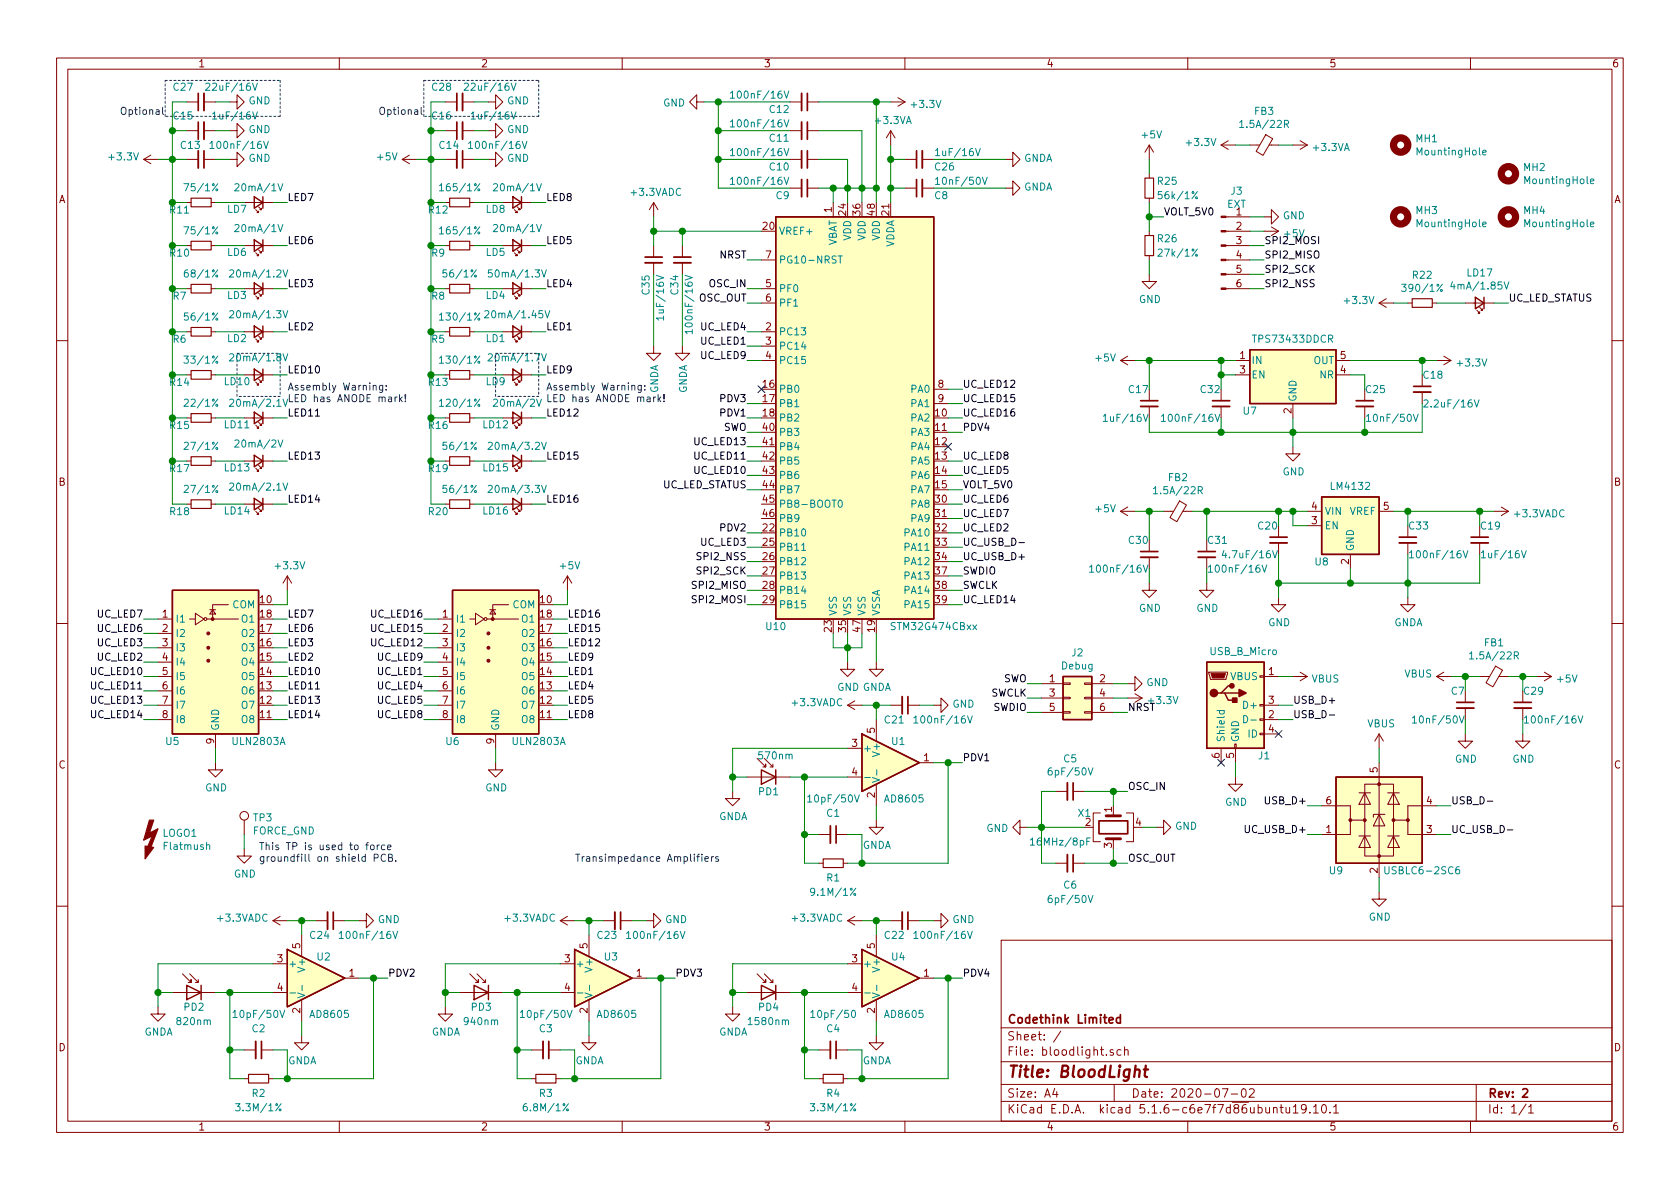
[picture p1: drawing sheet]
<svg xmlns="http://www.w3.org/2000/svg" width="297mm" height="210mm" viewBox="0 0 297 210" stroke-linecap="round" stroke-linejoin="round" font-family="sans-serif">
<defs><g id="words">
<text font-size="2.8" fill="#840000" x="178" y="190.5">Title: BloodLight</text>
<g font-size="2.1" fill="#840000">
<text x="178" y="184">Sheet: /</text>
<text x="178" y="181">Codethink Limited</text>
<text x="178" y="186.7">File: bloodlight.sch</text>
<text x="178" y="196.9">KiCad E.D.A. kicad 5.1.6-c6e7f7d86ubuntu19.10.1</text>
<text x="178" y="194.1">Size: A4</text>
<text x="200" y="194.1">Date: 2020-07-02</text>
<text x="263" y="194.1">Rev: 2</text>
<text x="263" y="196.9">Id: 1/1</text>
</g>
<g font-size="1.8" fill="#840000">
<text x="35" y="11.9">1</text>
<text x="85" y="11.9">2</text>
<text x="135" y="11.9">3</text>
<text x="185" y="11.9">4</text>
<text x="235" y="11.9">5</text>
<text x="285" y="11.9">6</text>
<text x="10.4" y="35.9">A</text>
<text x="285.4" y="35.9">A</text>
<text x="134.9" y="40.6">20</text>
<text x="147.1" y="37.6" transform="rotate(-90 147.1 37.6)">1</text>
<text x="149.6" y="38" transform="rotate(-90 149.6 38)">24</text>
<text x="152.1" y="38" transform="rotate(-90 152.1 38)">36</text>
<text x="154.7" y="38" transform="rotate(-90 154.7 38)">48</text>
<text x="157.2" y="38" transform="rotate(-90 157.2 38)">21</text>
<text x="218.6" y="38.1">1</text>
<text x="218.6" y="40.6">2</text>
<text x="135.4" y="45.7">7</text>
<text x="218.6" y="43.2">3</text>
<text x="218.6" y="45.7">4</text>
<text x="135.4" y="50.8">5</text>
<text x="135.4" y="53.3">6</text>
<text x="218.6" y="48.3">5</text>
<text x="218.6" y="50.8">6</text>
<text x="135.4" y="58.4">2</text>
<text x="135.4" y="61">3</text>
<text x="135.4" y="63.5">4</text>
<text x="219.2" y="63.5">1</text>
<text x="237" y="63.5">5</text>
<text x="134.9" y="68.6">16</text>
<text x="134.9" y="71.1">17</text>
<text x="165.9" y="68.6">8</text>
<text x="165.9" y="71.1">9</text>
<text x="219.2" y="66">3</text>
<text x="237" y="66">4</text>
<text x="134.9" y="73.7">18</text>
<text x="134.9" y="76.2">40</text>
<text x="165.4" y="73.7">10</text>
<text x="165.4" y="76.2">11</text>
<text x="228.3" y="73.1" transform="rotate(-90 228.3 73.1)">2</text>
<text x="134.9" y="78.7">41</text>
<text x="134.9" y="81.3">42</text>
<text x="134.9" y="83.8">43</text>
<text x="165.4" y="78.7">12</text>
<text x="165.4" y="81.3">13</text>
<text x="165.4" y="83.8">14</text>
<text x="10.4" y="85.9">B</text>
<text x="134.9" y="86.4">44</text>
<text x="134.9" y="88.9">45</text>
<text x="165.4" y="86.4">15</text>
<text x="165.4" y="88.9">30</text>
<text x="285.4" y="85.9">B</text>
<text x="134.9" y="94">22</text>
<text x="134.9" y="91.4">46</text>
<text x="165.4" y="91.4">31</text>
<text x="165.4" y="94">32</text>
<text x="231.9" y="92.7">3</text>
<text x="231.9" y="90.2">4</text>
<text x="244.6" y="90.2">5</text>
<text x="134.9" y="96.5">25</text>
<text x="134.9" y="99.1">26</text>
<text x="134.9" y="101.6">27</text>
<text x="165.4" y="96.5">33</text>
<text x="165.4" y="99.1">34</text>
<text x="165.4" y="101.6">37</text>
<text x="238.5" y="99.8" transform="rotate(-90 238.5 99.8)">2</text>
<text x="46" y="106.7">10</text>
<text x="95.6" y="106.7">10</text>
<text x="134.9" y="104.1">28</text>
<text x="134.9" y="106.7">29</text>
<text x="165.4" y="104.1">38</text>
<text x="165.4" y="106.7">39</text>
<text x="28.7" y="109.2">1</text>
<text x="28.7" y="111.8">2</text>
<text x="46" y="111.8">17</text>
<text x="46" y="109.2">18</text>
<text x="78.3" y="109.2">1</text>
<text x="78.3" y="111.8">2</text>
<text x="95.6" y="111.8">17</text>
<text x="95.6" y="109.2">18</text>
<text x="147.1" y="111.7" transform="rotate(-90 147.1 111.7)">23</text>
<text x="149.6" y="111.7" transform="rotate(-90 149.6 111.7)">35</text>
<text x="152.1" y="111.7" transform="rotate(-90 152.1 111.7)">47</text>
<text x="154.7" y="111.7" transform="rotate(-90 154.7 111.7)">19</text>
<text x="28.7" y="114.3">3</text>
<text x="28.7" y="116.8">4</text>
<text x="28.7" y="119.4">5</text>
<text x="46" y="119.4">14</text>
<text x="46" y="116.8">15</text>
<text x="46" y="114.3">16</text>
<text x="78.3" y="114.3">3</text>
<text x="78.3" y="116.8">4</text>
<text x="78.3" y="119.4">5</text>
<text x="95.6" y="119.4">14</text>
<text x="95.6" y="116.8">15</text>
<text x="95.6" y="114.3">16</text>
<text x="224.3" y="119.4">1</text>
<text x="28.7" y="121.9">6</text>
<text x="28.7" y="124.5">7</text>
<text x="46" y="124.5">12</text>
<text x="46" y="121.9">13</text>
<text x="78.3" y="121.9">6</text>
<text x="78.3" y="124.5">7</text>
<text x="95.6" y="124.5">12</text>
<text x="95.6" y="121.9">13</text>
<text x="185.6" y="120.6">1</text>
<text x="185.6" y="123.2">3</text>
<text x="185.6" y="125.7">5</text>
<text x="194.5" y="120.6">2</text>
<text x="194.5" y="123.2">4</text>
<text x="194.5" y="125.7">6</text>
<text x="224.3" y="124.5">3</text>
<text x="28.7" y="127">8</text>
<text x="37.8" y="131.5" transform="rotate(-90 37.8 131.5)">9</text>
<text x="46" y="127">11</text>
<text x="78.3" y="127">8</text>
<text x="87.4" y="131.5" transform="rotate(-90 87.4 131.5)">9</text>
<text x="95.6" y="127">11</text>
<text x="154.7" y="129.6" transform="rotate(-90 154.7 129.6)">5</text>
<text x="224.3" y="127">2</text>
<text x="224.3" y="129.5">4</text>
<text x="10.4" y="135.9">C</text>
<text x="150.6" y="132.1">3</text>
<text x="150.6" y="137.2">4</text>
<text x="163.3" y="134.6">1</text>
<text x="215.6" y="134.1" transform="rotate(-90 215.6 134.1)">6</text>
<text x="218.2" y="134.1" transform="rotate(-90 218.2 134.1)">5</text>
<text x="243.6" y="136.6" transform="rotate(-90 243.6 136.6)">5</text>
<text x="285.4" y="135.9">C</text>
<text x="154.7" y="141.1" transform="rotate(-90 154.7 141.1)">2</text>
<text x="196.6" y="143.6" transform="rotate(-90 196.6 143.6)">1</text>
<text x="234.5" y="142.2">6</text>
<text x="252.2" y="142.2">4</text>
<text x="196.6" y="150" transform="rotate(-90 196.6 150)">3</text>
<text x="200.8" y="146">4</text>
<text x="234.5" y="147.3">1</text>
<text x="252.2" y="147.3">3</text>
<text x="243.6" y="154.4" transform="rotate(-90 243.6 154.4)">2</text>
<text x="53.1" y="167.7" transform="rotate(-90 53.1 167.7)">5</text>
<text x="103.9" y="167.7" transform="rotate(-90 103.9 167.7)">5</text>
<text x="154.7" y="167.7" transform="rotate(-90 154.7 167.7)">5</text>
<text x="49" y="170.2">3</text>
<text x="61.7" y="172.7">1</text>
<text x="99.8" y="170.2">3</text>
<text x="112.5" y="172.7">1</text>
<text x="150.6" y="170.2">3</text>
<text x="163.3" y="172.7">1</text>
<text x="49" y="175.3">4</text>
<text x="53.1" y="179.2" transform="rotate(-90 53.1 179.2)">2</text>
<text x="99.8" y="175.3">4</text>
<text x="103.9" y="179.2" transform="rotate(-90 103.9 179.2)">2</text>
<text x="150.6" y="175.3">4</text>
<text x="154.7" y="179.2" transform="rotate(-90 154.7 179.2)">2</text>
<text x="10.4" y="185.9">D</text>
<text x="285.4" y="185.9">D</text>
<text x="35" y="199.9">1</text>
<text x="85" y="199.9">2</text>
<text x="135" y="199.9">3</text>
<text x="185" y="199.9">4</text>
<text x="235" y="199.9">5</text>
<text x="285" y="199.9">6</text>
</g>
<g font-size="1.8" fill="#008484">
<text x="30.7" y="16">C27</text>
<text x="37" y="16">22uF/16V</text>
<text x="76.5" y="16">C28</text>
<text x="82.7" y="16">22uF/16V</text>
<text x="129.9" y="17.4">100nF/16V</text>
<text x="30.7" y="21.1">C15</text>
<text x="38.1" y="21.1">1uF/16V</text>
<text x="43.9" y="18.5">GND</text>
<text x="43.9" y="23.5">GND</text>
<text x="76.5" y="21.1">C16</text>
<text x="83.8" y="21.1">1uF/16V</text>
<text x="89.7" y="18.5">GND</text>
<text x="89.7" y="23.5">GND</text>
<text x="117.2" y="18.8">GND</text>
<text x="129.9" y="22.5">100nF/16V</text>
<text x="136.1" y="20">C12</text>
<text x="154.9" y="21.9">+3.3VA</text>
<text x="161.3" y="19.1">+3.3V</text>
<text x="219.8" y="22.6">1.5A/22R</text>
<text x="221.8" y="20.3">FB3</text>
<text x="19.4" y="28.4">+3.3V</text>
<text x="32" y="26.3">C13</text>
<text x="37.9" y="26.3">100nF/16V</text>
<text x="43.9" y="28.6">GND</text>
<text x="66.8" y="28.4">+5V</text>
<text x="77.7" y="26.3">C14</text>
<text x="83.6" y="26.3">100nF/16V</text>
<text x="89.7" y="28.6">GND</text>
<text x="129.9" y="27.6">100nF/16V</text>
<text x="136.1" y="25.1">C11</text>
<text x="165.9" y="27.6">1uF/16V</text>
<text x="181" y="28.6">GNDA</text>
<text x="202" y="24.5">+5V</text>
<text x="209.9" y="25.8">+3.3V</text>
<text x="232.3" y="26.7">+3.3VA</text>
<text x="250.4" y="25.2">MH1</text>
<text x="250.7" y="27.5">MountingHole</text>
<text x="33.1" y="33.8">75/1%</text>
<text x="42" y="33.8">20mA/1V</text>
<text x="78.3" y="33.8">165/1%</text>
<text x="87.7" y="33.8">20mA/1V</text>
<text x="111.7" y="34.6">+3.3VADC</text>
<text x="129.9" y="32.7">100nF/16V</text>
<text x="136.1" y="30.1">C10</text>
<text x="137.3" y="35.2">C9</text>
<text x="165.3" y="35.2">C8</text>
<text x="165.4" y="30.1">C26</text>
<text x="166" y="32.7">10nF/50V</text>
<text x="181" y="33.7">GNDA</text>
<text x="204.7" y="32.7">R25</text>
<text x="205.3" y="35.2">56k/1%</text>
<text x="217.7" y="34.4">J3</text>
<text x="269.4" y="30.2">MH2</text>
<text x="269.8" y="32.6">MountingHole</text>
<text x="30.1" y="37.8">R11</text>
<text x="33.1" y="41.4">75/1%</text>
<text x="40.2" y="37.6">LD7</text>
<text x="42" y="41">20mA/1V</text>
<text x="75.8" y="37.8">R12</text>
<text x="78.3" y="41.4">165/1%</text>
<text x="86" y="37.6">LD8</text>
<text x="87.7" y="41">20mA/1V</text>
<text x="137.7" y="41.5">VREF+</text>
<text x="216.9" y="36.7">EXT</text>
<text x="226.8" y="38.8">GND</text>
<text x="227.2" y="42">+5V</text>
<text x="250.4" y="37.9">MH3</text>
<text x="250.7" y="40.2">MountingHole</text>
<text x="269.4" y="37.9">MH4</text>
<text x="269.8" y="40.2">MountingHole</text>
<text x="30.1" y="45.4">R10</text>
<text x="40.2" y="45.3">LD6</text>
<text x="76.4" y="45.4">R9</text>
<text x="86" y="45.3">LD5</text>
<text x="137.7" y="46.6">PG10-NRST</text>
<text x="148" y="43.7" transform="rotate(-90 148 43.7)">VBAT</text>
<text x="150.5" y="42.6" transform="rotate(-90 150.5 42.6)">VDD</text>
<text x="153" y="42.6" transform="rotate(-90 153 42.6)">VDD</text>
<text x="155.6" y="42.6" transform="rotate(-90 155.6 42.6)">VDD</text>
<text x="158.1" y="43.9" transform="rotate(-90 158.1 43.9)">VDDA</text>
<text x="204.7" y="42.8">R26</text>
<text x="205.3" y="45.4">27k/1%</text>
<text x="30.6" y="53">R7</text>
<text x="33.1" y="49.1">68/1%</text>
<text x="40.2" y="52.9">LD3</text>
<text x="41.2" y="49.1">20mA/1.2V</text>
<text x="76.4" y="53">R8</text>
<text x="78.8" y="49.1">56/1%</text>
<text x="86" y="52.9">LD4</text>
<text x="86.9" y="49.1">50mA/1.3V</text>
<text x="114.9" y="52" transform="rotate(-90 114.9 52)">C35</text>
<text x="119.9" y="52" transform="rotate(-90 119.9 52)">C34</text>
<text x="137.7" y="51.7">PF0</text>
<text x="201.4" y="53.6">GND</text>
<text x="237.9" y="53.8">+3.3V</text>
<text x="248.5" y="51.6">390/1%</text>
<text x="249.8" y="49.3">R22</text>
<text x="257.1" y="51.2">4mA/1.85V</text>
<text x="259.5" y="48.9">LD17</text>
<text x="33.1" y="56.7">56/1%</text>
<text x="41.2" y="56.3">20mA/1.3V</text>
<text x="78.3" y="56.7">130/1%</text>
<text x="86.5" y="56.3">20mA/1.45V</text>
<text x="117.4" y="56.1" transform="rotate(-90 117.4 56.1)">1uF/16V</text>
<text x="122.5" y="58.3" transform="rotate(-90 122.5 58.3)">100nF/16V</text>
<text x="137.7" y="59.3">PC13</text>
<text x="137.7" y="54.2">PF1</text>
<text x="30.6" y="60.6">R6</text>
<text x="33.1" y="64.3">33/1%</text>
<text x="40.2" y="60.5">LD2</text>
<text x="41.2" y="63.9">20mA/1.8V</text>
<text x="76.4" y="60.6">R5</text>
<text x="78.3" y="64.3">130/1%</text>
<text x="86" y="60.5">LD1</text>
<text x="86.9" y="63.9">20mA/1.7V</text>
<text x="137.7" y="61.8">PC14</text>
<text x="137.7" y="64.4">PC15</text>
<text x="193.8" y="63.9">+5V</text>
<text x="221.2" y="64.4">IN</text>
<text x="221.9" y="60.6">TPS73433DDCR</text>
<text x="232.2" y="64.4">OUT</text>
<text x="257.8" y="64.8">+3.3V</text>
<text x="30.1" y="68.2">R14</text>
<text x="33.1" y="71.9">22/1%</text>
<text x="39.8" y="68.1">LD10</text>
<text x="41.2" y="71.9">20mA/2.1V</text>
<text x="75.8" y="68.2">R13</text>
<text x="78.3" y="71.9">120/1%</text>
<text x="86" y="68.1">LD9</text>
<text x="87.7" y="71.9">20mA/2V</text>
<text x="116.4" y="69.6" transform="rotate(-90 116.4 69.6)">GNDA</text>
<text x="121.5" y="69.6" transform="rotate(-90 121.5 69.6)">GNDA</text>
<text x="137.7" y="69.5">PB0</text>
<text x="161.2" y="69.5">PA0</text>
<text x="199.6" y="69.5">C17</text>
<text x="212.3" y="69.5">C32</text>
<text x="221.2" y="66.9">EN</text>
<text x="229.2" y="71.1" transform="rotate(-90 229.2 71.1)">GND</text>
<text x="233.4" y="66.9">NR</text>
<text x="241.6" y="69.5">C25</text>
<text x="251.7" y="67">C18</text>
<text x="30.1" y="75.9">R15</text>
<text x="39.8" y="75.7">LD11</text>
<text x="75.8" y="75.9">R16</text>
<text x="85.5" y="75.7">LD12</text>
<text x="137.7" y="72">PB1</text>
<text x="137.7" y="74.5">PB2</text>
<text x="137.7" y="77.1">PB3</text>
<text x="161.2" y="74.5">PA2</text>
<text x="161.2" y="77.1">PA3</text>
<text x="161.2" y="72">PA1</text>
<text x="195.6" y="74.6">1uF/16V</text>
<text x="206.1" y="74.6">100nF/16V</text>
<text x="219.9" y="73.3">U7</text>
<text x="242.2" y="74.6">10nF/50V</text>
<text x="252.5" y="72.1">2.2uF/16V</text>
<text x="30.1" y="83.5">R17</text>
<text x="33.1" y="79.5">27/1%</text>
<text x="39.8" y="83.4">LD13</text>
<text x="42" y="79.1">20mA/2V</text>
<text x="75.8" y="83.5">R19</text>
<text x="78.8" y="79.5">56/1%</text>
<text x="85.5" y="83.4">LD15</text>
<text x="86.9" y="79.5">20mA/3.2V</text>
<text x="137.7" y="79.6">PB4</text>
<text x="137.7" y="82.2">PB5</text>
<text x="161.2" y="79.6">PA4</text>
<text x="161.2" y="82.2">PA5</text>
<text x="33.1" y="87.2">27/1%</text>
<text x="41.2" y="86.8">20mA/2.1V</text>
<text x="78.8" y="87.2">56/1%</text>
<text x="86.9" y="87.2">20mA/3.3V</text>
<text x="137.7" y="84.7">PB6</text>
<text x="137.7" y="87.2">PB7</text>
<text x="137.7" y="89.8">PB8-BOOT0</text>
<text x="161.2" y="84.7">PA6</text>
<text x="161.2" y="87.2">PA7</text>
<text x="161.2" y="89.8">PA8</text>
<text x="204.5" y="87.4">1.5A/22R</text>
<text x="206.6" y="85.1">FB2</text>
<text x="226.8" y="84.1">GND</text>
<text x="235.5" y="86.6">LM4132</text>
<text x="30.1" y="91.1">R18</text>
<text x="39.8" y="91">LD14</text>
<text x="75.8" y="91.1">R20</text>
<text x="85.5" y="91">LD16</text>
<text x="137.7" y="94.9">PB10</text>
<text x="137.7" y="92.3">PB9</text>
<text x="160.2" y="94.9">PA10</text>
<text x="161.2" y="92.3">PA9</text>
<text x="193.8" y="90.6">+5V</text>
<text x="222.5" y="93.6">C20</text>
<text x="234.2" y="93.6">EN</text>
<text x="234.2" y="91.1">VIN</text>
<text x="238.6" y="91.1">VREF</text>
<text x="249.2" y="93.6">C33</text>
<text x="261.9" y="93.6">C19</text>
<text x="267.9" y="91.5">+3.3VADC</text>
<text x="48.8" y="100.7">+3.3V</text>
<text x="99.1" y="100.7">+5V</text>
<text x="137.7" y="97.4">PB11</text>
<text x="137.7" y="99.9">PB12</text>
<text x="160.2" y="97.4">PA11</text>
<text x="160.2" y="99.9">PA12</text>
<text x="193.4" y="101.3">100nF/16V</text>
<text x="199.6" y="96.2">C30</text>
<text x="213.6" y="96.2">C31</text>
<text x="214.4" y="101.3">100nF/16V</text>
<text x="216.8" y="98.7">4.7uF/16V</text>
<text x="232.6" y="100">U8</text>
<text x="239.4" y="97.5" transform="rotate(-90 239.4 97.5)">GND</text>
<text x="250" y="98.7">100nF/16V</text>
<text x="262.5" y="98.7">1uF/16V</text>
<text x="41.1" y="107.6">COM</text>
<text x="90.6" y="107.6">COM</text>
<text x="137.7" y="102.5">PB13</text>
<text x="137.7" y="105">PB14</text>
<text x="137.7" y="107.6">PB15</text>
<text x="160.2" y="102.5">PA13</text>
<text x="160.2" y="105">PA14</text>
<text x="160.2" y="107.6">PA15</text>
<text x="31" y="110.1">I1</text>
<text x="31" y="112.6">I2</text>
<text x="42.8" y="112.6">O2</text>
<text x="42.8" y="110.1">O1</text>
<text x="80.5" y="110.1">I1</text>
<text x="80.5" y="112.6">I2</text>
<text x="92.4" y="112.6">O2</text>
<text x="92.4" y="110.1">O1</text>
<text x="135.5" y="111.4">U10</text>
<text x="148" y="109" transform="rotate(-90 148 109)">VSS</text>
<text x="150.5" y="109" transform="rotate(-90 150.5 109)">VSS</text>
<text x="153" y="109" transform="rotate(-90 153 109)">VSS</text>
<text x="155.6" y="109" transform="rotate(-90 155.6 109)">VSSA</text>
<text x="157.8" y="111.4">STM32G474CBxx</text>
<text x="201.4" y="108.2">GND</text>
<text x="211.5" y="108.2">GND</text>
<text x="224.2" y="110.7">GND</text>
<text x="246.5" y="110.7">GNDA</text>
<text x="31" y="115.2">I3</text>
<text x="31" y="117.7">I4</text>
<text x="42.8" y="117.7">O4</text>
<text x="42.8" y="115.2">O3</text>
<text x="80.5" y="115.2">I3</text>
<text x="80.5" y="117.7">I4</text>
<text x="92.4" y="117.7">O4</text>
<text x="92.4" y="115.2">O3</text>
<text x="187.8" y="118.4">Debug</text>
<text x="189.5" y="116.1">J2</text>
<text x="214" y="115.8">USB_B_Micro</text>
<text x="248.3" y="119.8">VBUS</text>
<text x="260.4" y="116.6">1.5A/22R</text>
<text x="262.5" y="114.3">FB1</text>
<text x="31" y="120.3">I5</text>
<text x="31" y="122.8">I6</text>
<text x="31" y="125.3">I7</text>
<text x="42.8" y="125.3">O7</text>
<text x="42.8" y="122.8">O6</text>
<text x="42.8" y="120.3">O5</text>
<text x="80.5" y="120.3">I5</text>
<text x="80.5" y="122.8">I6</text>
<text x="80.5" y="125.3">I7</text>
<text x="92.4" y="125.3">O7</text>
<text x="92.4" y="122.8">O6</text>
<text x="92.4" y="120.3">O5</text>
<text x="140.2" y="124.9">+3.3VADC</text>
<text x="148" y="122.2">GND GNDA</text>
<text x="168.4" y="125.1">GND</text>
<text x="202.7" y="121.3">GND</text>
<text x="217.6" y="120.3">VBUS</text>
<text x="220.2" y="125.3">D+</text>
<text x="231.9" y="120.7">VBUS</text>
<text x="256.6" y="122.9">C7</text>
<text x="269.5" y="122.9">C29</text>
<text x="275.4" y="120.7">+5V</text>
<text x="29.4" y="131.7">U5</text>
<text x="31" y="127.9">I8</text>
<text x="38.7" y="129.3" transform="rotate(-90 38.7 129.3)">GND</text>
<text x="41.3" y="131.7">ULN2803A</text>
<text x="42.8" y="127.9">O8</text>
<text x="78.9" y="131.7">U6</text>
<text x="80.5" y="127.9">I8</text>
<text x="88.3" y="129.3" transform="rotate(-90 88.3 129.3)">GND</text>
<text x="90.8" y="131.7">ULN2803A</text>
<text x="92.4" y="127.9">O8</text>
<text x="156.5" y="127.9">C21</text>
<text x="157.7" y="131.7">U1</text>
<text x="162.3" y="127.9">100nF/16V</text>
<text x="216.5" y="131.3" transform="rotate(-90 216.5 131.3)">Shield</text>
<text x="219.1" y="131.3" transform="rotate(-90 219.1 131.3)">GND</text>
<text x="220.7" y="130.4">ID</text>
<text x="241.8" y="128.6">VBUS</text>
<text x="250.4" y="127.9">10nF/50V</text>
<text x="270.3" y="127.9">100nF/16V</text>
<text x="134.3" y="134.3">570nm</text>
<text x="152.5" y="133">+</text>
<text x="155.6" y="133.4" transform="rotate(-90 155.6 133.4)">V+</text>
<text x="185.9" y="137.1">6pF/50V</text>
<text x="188.1" y="134.8">C5</text>
<text x="222.6" y="134.3">J1</text>
<text x="257.3" y="134.9">GND</text>
<text x="267.4" y="134.9">GND</text>
<text x="36.3" y="139.9">GND</text>
<text x="85.8" y="139.9">GND</text>
<text x="134.2" y="140.6">PD1</text>
<text x="143.4" y="141.9">10pF/50V</text>
<text x="156.6" y="141.9">AD8605</text>
<text x="216.6" y="142.5">GND</text>
<text x="28.7" y="148">LOGO1</text>
<text x="44.7" y="147.6">FORCE_GND</text>
<text x="44.8" y="145.3">TP3</text>
<text x="127.1" y="145">GNDA</text>
<text x="146.2" y="144.4">C1</text>
<text x="174.4" y="147.1">GND</text>
<text x="182.8" y="149.5">16MHz/8pF</text>
<text x="190.7" y="144.4">X1</text>
<text x="191.9" y="146">2</text>
<text x="207.8" y="146.7">GND</text>
<text x="29.1" y="150.3">Flatmush</text>
<text x="41.4" y="155.2">GND</text>
<text x="146.2" y="155.9">R1</text>
<text x="152.5" y="150.1">GNDA</text>
<text x="235.1" y="154.6">U9</text>
<text x="245.4" y="154.6">USBLC6-2SC6</text>
<text x="143.8" y="158.4">9.1M/1%</text>
<text x="185.9" y="159.7">6pF/50V</text>
<text x="188.1" y="157.1">C6</text>
<text x="38.6" y="163">+3.3VADC</text>
<text x="54.9" y="166">C24</text>
<text x="60.7" y="166">100nF/16V</text>
<text x="66.8" y="163.2">GND</text>
<text x="89.4" y="163">+3.3VADC</text>
<text x="105.7" y="166">C23</text>
<text x="111.5" y="166">100nF/16V</text>
<text x="117.6" y="163.2">GND</text>
<text x="140.2" y="163">+3.3VADC</text>
<text x="156.5" y="166">C22</text>
<text x="162.3" y="166">100nF/16V</text>
<text x="168.4" y="163.2">GND</text>
<text x="242" y="162.8">GND</text>
<text x="50.9" y="171.1">+</text>
<text x="54" y="171.5" transform="rotate(-90 54 171.5)">V+</text>
<text x="56.1" y="169.8">U2</text>
<text x="101.7" y="171.1">+</text>
<text x="104.8" y="171.5" transform="rotate(-90 104.8 171.5)">V+</text>
<text x="106.9" y="169.8">U3</text>
<text x="152.5" y="171.1">+</text>
<text x="155.6" y="171.5" transform="rotate(-90 155.6 171.5)">V+</text>
<text x="157.7" y="169.8">U4</text>
<text x="32.6" y="178.7">PD2</text>
<text x="83.4" y="178.7">PD3</text>
<text x="134.2" y="178.7">PD4</text>
<text x="25.5" y="183.1">GNDA</text>
<text x="31.5" y="181.3">820nm</text>
<text x="41.8" y="180">10pF/50V</text>
<text x="44.6" y="182.5">C2</text>
<text x="55" y="180">AD8605</text>
<text x="76.3" y="183.1">GNDA</text>
<text x="82.3" y="181.3">940nm</text>
<text x="92.6" y="180">10pF/50V</text>
<text x="95.4" y="182.5">C3</text>
<text x="105.8" y="180">AD8605</text>
<text x="127.1" y="183.1">GNDA</text>
<text x="132.6" y="181.3">1580nm</text>
<text x="144" y="180">10pF/50</text>
<text x="146.2" y="182.5">C4</text>
<text x="156.6" y="180">AD8605</text>
<text x="50.9" y="188.2">GNDA</text>
<text x="101.7" y="188.2">GNDA</text>
<text x="152.5" y="188.2">GNDA</text>
<text x="42.2" y="196.5">3.3M/1%</text>
<text x="44.6" y="194">R2</text>
<text x="93" y="196.5">6.8M/1%</text>
<text x="95.4" y="194">R3</text>
<text x="143.8" y="196.5">3.3M/1%</text>
<text x="146.2" y="194">R4</text>
</g>
<g font-size="1.8" fill="#0000c2">
<text x="22" y="20.3">Optional</text>
<text x="67.8" y="20.3">Optional</text>
<text x="50.8" y="69.1">Assembly Warning:</text>
<text x="50.8" y="71.1">LED has ANODE mark!</text>
<text x="96.5" y="69.1">Assembly Warning:</text>
<text x="96.5" y="71.1">LED has ANODE mark!</text>
<text x="45.7" y="150.3">This TP is used to force</text>
<text x="45.7" y="152.4">groundfill on shield PCB.</text>
<text x="101.6" y="152.4">Transimpedance Amplifiers</text>
</g>
<g font-size="1.8">
<text x="50.8" y="35.6">LED7</text>
<text x="96.5" y="35.6">LED8</text>
<text x="205.7" y="38.1">VOLT_5V0</text>
<text x="50.8" y="43.2">LED6</text>
<text x="96.5" y="43.2">LED5</text>
<text x="127.3" y="45.7">NRST</text>
<text x="223.5" y="43.2">SPI2_MOSI</text>
<text x="223.5" y="45.7">SPI2_MISO</text>
<text x="50.8" y="50.8">LED3</text>
<text x="96.5" y="50.8">LED4</text>
<text x="123.5" y="53.3">OSC_OUT</text>
<text x="125.5" y="50.8">OSC_IN</text>
<text x="223.5" y="48.3">SPI2_SCK</text>
<text x="223.5" y="50.8">SPI2_NSS</text>
<text x="266.7" y="53.3">UC_LED_STATUS</text>
<text x="50.8" y="58.4">LED2</text>
<text x="96.5" y="58.4">LED1</text>
<text x="124" y="58.4">UC_LED4</text>
<text x="124" y="63.5">UC_LED9</text>
<text x="124" y="61">UC_LED1</text>
<text x="50.8" y="66">LED10</text>
<text x="96.5" y="66">LED9</text>
<text x="127.5" y="71.1">PDV3</text>
<text x="170.2" y="71.1">UC_LED15</text>
<text x="170.2" y="68.6">UC_LED12</text>
<text x="50.8" y="73.7">LED11</text>
<text x="96.5" y="73.7">LED12</text>
<text x="127.5" y="73.7">PDV1</text>
<text x="127.9" y="76.2">SWO</text>
<text x="170.2" y="76.2">PDV4</text>
<text x="170.2" y="73.7">UC_LED16</text>
<text x="50.8" y="81.3">LED13</text>
<text x="96.5" y="81.3">LED15</text>
<text x="123" y="83.8">UC_LED10</text>
<text x="123" y="81.3">UC_LED11</text>
<text x="123" y="78.7">UC_LED13</text>
<text x="170.2" y="81.3">UC_LED8</text>
<text x="170.2" y="83.8">UC_LED5</text>
<text x="50.8" y="88.9">LED14</text>
<text x="96.5" y="88.9">LED16</text>
<text x="116.9" y="86.4">UC_LED_STATUS</text>
<text x="170.2" y="88.9">UC_LED6</text>
<text x="170.2" y="86.4">VOLT_5V0</text>
<text x="127.5" y="94">PDV2</text>
<text x="170.2" y="94">UC_LED2</text>
<text x="170.2" y="91.4">UC_LED7</text>
<text x="123.5" y="101.6">SPI2_SCK</text>
<text x="123.6" y="99.1">SPI2_NSS</text>
<text x="124" y="96.5">UC_LED3</text>
<text x="170.2" y="101.6">SWDIO</text>
<text x="170.2" y="99.1">UC_USB_D+</text>
<text x="170.2" y="96.5">UC_USB_D-</text>
<text x="122.7" y="104.1">SPI2_MISO</text>
<text x="122.7" y="106.7">SPI2_MOSI</text>
<text x="170.2" y="104.1">SWCLK</text>
<text x="170.2" y="106.7">UC_LED14</text>
<text x="17.3" y="111.8">UC_LED6</text>
<text x="17.3" y="109.2">UC_LED7</text>
<text x="50.8" y="111.8">LED6</text>
<text x="50.8" y="109.2">LED7</text>
<text x="65.9" y="109.2">UC_LED16</text>
<text x="65.9" y="111.8">UC_LED15</text>
<text x="100.3" y="111.8">LED15</text>
<text x="100.3" y="109.2">LED16</text>
<text x="16.4" y="119.4">UC_LED10</text>
<text x="17.3" y="116.8">UC_LED2</text>
<text x="17.3" y="114.3">UC_LED3</text>
<text x="50.8" y="119.4">LED10</text>
<text x="50.8" y="116.8">LED2</text>
<text x="50.8" y="114.3">LED3</text>
<text x="65.9" y="114.3">UC_LED12</text>
<text x="66.9" y="119.4">UC_LED1</text>
<text x="66.9" y="116.8">UC_LED9</text>
<text x="100.3" y="114.3">LED12</text>
<text x="100.3" y="119.4">LED1</text>
<text x="100.3" y="116.8">LED9</text>
<text x="16.4" y="124.5">UC_LED13</text>
<text x="16.4" y="121.9">UC_LED11</text>
<text x="50.8" y="124.5">LED13</text>
<text x="50.8" y="121.9">LED11</text>
<text x="66.9" y="121.9">UC_LED4</text>
<text x="66.9" y="124.5">UC_LED5</text>
<text x="100.3" y="121.9">LED4</text>
<text x="100.3" y="124.5">LED5</text>
<text x="175.1" y="123.2">SWCLK</text>
<text x="175.6" y="125.7">SWDIO</text>
<text x="177.4" y="120.6">SWO</text>
<text x="199.4" y="125.7">NRST</text>
<text x="203.2" y="124.5">+3.3V</text>
<text x="228.6" y="124.5">USB_D+</text>
<text x="16.4" y="127">UC_LED14</text>
<text x="50.8" y="127">LED14</text>
<text x="66.9" y="127">UC_LED8</text>
<text x="100.3" y="127">LED8</text>
<text x="228.6" y="127">USB_D-</text>
<text x="170.2" y="134.6">PDV1</text>
<text x="199.4" y="139.7">OSC_IN</text>
<text x="224.1" y="142.2">USB_D+</text>
<text x="256.5" y="142.2">USB_D-</text>
<text x="220.6" y="147.3">UC_USB_D+</text>
<text x="256.5" y="147.3">UC_USB_D-</text>
<text x="199.4" y="152.4">OSC_OUT</text>
<text x="68.6" y="172.7">PDV2</text>
<text x="119.4" y="172.7">PDV3</text>
<text x="170.2" y="172.7">PDV4</text>
</g>
</g></defs>
<g fill="none" stroke="#840000" stroke-width=".18">
<path d="M10 10.3h277v189.9h-277zM12 12.2h273v186.1h-273zM33 18h2.1M36.1 18h2M40.6 18h1.3v-1.2l1.3 1.2-1.3 1.3v-1.3M60 10.3v1.9M78.7 18h2.1M81.8 18h2M86.4 18h1.2v-1.2l1.3 1.2-1.3 1.3v-1.3M110 10.3v1.9M123.2 18v-1.2l-1.3 1.2 1.3 1.3v-1.3h1.3M139.7 18h2"/>
<path d="M142.7 18h2.1M157.5 18h2.5M158.7 17.3l1.3 .7M160 10.3v1.9M160 18l-1.3 .8M210 10.3v1.9M260 10.3v1.9M25.4 28.2h2.5M25.4 28.2l1.3 .8M26.7 27.4l-1.3 .8M33 28.2h2.1M33 23.1h2.1"/>
<path d="M33 35.8h.8M36.1 28.2h2M36.1 23.1h2M37.3 35.8h.8M40.6 28.2h1.3v-1.3l1.3 1.3-1.3 1.3v-1.3M40.6 23.1h1.3v-1.3l1.3 1.3-1.3 1.3v-1.3M43.2 35.8h5.1M45.2 37.1l.5 .5h-.2h.2v-.3M45.7 36.6l.5 .5h-.2h.2v-.3M71.1 28.2h2.6M71.1 28.2l1.3 .8M72.4 27.4l-1.3 .8"/>
<path d="M78.7 28.2h2.1M78.7 23.1h2.1M78.7 35.8h.8M81.8 28.2h2M81.8 23.1h2M83.1 35.8h.7M86.4 28.2h1.2v-1.3l1.3 1.3-1.3 1.3v-1.3M86.4 23.1h1.2v-1.3l1.3 1.3-1.3 1.3v-1.3M88.9 35.8h5.1M90.9 37.1l.5 .5h-.2h.2v-.3M91.4 36.6l.5 .5h-.2h.2v-.3M115.6 35.8l-.8 1.3"/>
<path d="M115.6 35.8v2.5M115.6 35.8l.7 1.3M139.7 33.3h2M139.7 28.2h2M139.7 23.1h2M142.7 33.3h2.1M142.7 28.2h2.1M142.7 23.1h2.1M147.3 35.8v2.5M157.5 23.1l-.8 1.3M157.5 23.1v2.5M157.5 23.1l.7 1.3"/>
<path d="M160 33.3h2.1M160 28.2h2.1M163.1 33.3h2M163.1 28.2h2M177.8 28.2h1.3v-1.3l1.2 1.3-1.2 1.3v-1.3M177.8 33.3h1.3v-1.3l1.2 1.3-1.2 1.2v-1.2M203.2 25.6v2.6M203.2 30.7v.8M203.2 35v.8M203.2 25.6l-.8 1.3M203.2 25.6l.8 1.3M215.9 25.6h2.5"/>
<path d="M215.9 25.6l1.3 .8M216.8 38.3h4.2M217.2 24.9l-1.3 .7M221 25.6h1.7M223.5 38.3h1.3v-1.2l1.3 1.2-1.3 1.3v-1.3M223.8 23.8l1.2 .7-1.7 3-1.2-.7zM224.4 25.6h1.7M228.6 25.6h2.5M229.9 24.9l1.2 .7M231.1 25.6l-1.2 .8M33 58.7h.8M33 51h.8"/>
<path d="M33 43.4h.8M37.3 58.7h.8M37.3 51h.8M37.3 43.4h.8M43.2 58.7h5.1M43.2 51h5.1M43.2 43.4h5.1M45.2 52.3l.5 .5h-.2h.2v-.2M45.2 59.9l.5 .5h-.2h.2v-.2M45.2 44.7l.5 .5h-.2h.2v-.2M45.7 51.8l.5 .5h-.2h.2v-.2M45.7 59.4l.5 .5h-.2h.2v-.2"/>
<path d="M45.7 44.2l.5 .5h-.2h.2v-.3M78.7 58.7h.8M78.7 51h.8M78.7 43.4h.8M83.1 58.7h.7M83.1 51h.7M83.1 43.4h.7M88.9 58.7h5.1M88.9 51h5.1M88.9 43.4h5.1M90.9 59.9l.5 .5h-.2h.2v-.2M90.9 52.3l.5 .5h-.2h.2v-.2"/>
<path d="M90.9 44.7l.5 .5h-.2h.2v-.2M91.4 59.4l.5 .5h-.2h.2v-.2M91.4 51.8l.5 .5h-.2h.2v-.2M91.4 44.2l.5 .5h-.2h.2v-.3M115.6 43.4v2.1M115.6 46.5v2M120.6 43.4v2.1M120.6 46.5v2M134.6 58.7h2.6M134.6 51h2.6M134.6 46h2.6M134.6 53.6h2.6"/>
<path d="M203.2 48.5v1.3h1.3l-1.3 1.2-1.3-1.2h1.3M203.2 40.9v.8M203.2 45.2v.8M216.8 51h4.2M216.8 40.9h4.2M216.8 48.5h4.2M216.8 46h4.2M216.8 43.4h4.2M223.5 40.9h2.6M224.8 40.1l1.3 .8M226.1 40.9l-1.3 .8M243.8 53.6l1.3 .8"/>
<path d="M243.8 53.6h2.6M245.1 52.8l-1.3 .8M248.9 53.6h.8M253.2 53.6h.8M259.1 53.6h5.1M261.1 54.9l.5 .5h-.2h.2v-.3M261.6 54.4l.5 .5h-.2h.2v-.3M10 60.2h2M33 73.9h.8M33 66.3h.8M37.3 73.9h.8M37.3 66.3h.8"/>
<path d="M43.2 73.9h5.1M43.2 66.3h5.1M45.2 75.2l.5 .5h-.2h.2v-.3M45.2 67.6l.5 .5h-.2h.2v-.3M45.7 74.7l.5 .5h-.2h.2v-.3M45.7 67.1l.5 .5h-.2h.2v-.3M78.7 73.9h.8M78.7 66.3h.8M83.1 73.9h.7M83.1 66.3h.7M88.9 73.9h5.1M88.9 66.3h5.1"/>
<path d="M90.9 75.2l.5 .5h-.2h.2v-.3M90.9 67.6l.5 .5h-.2h.2v-.3M91.4 74.7l.5 .5h-.2h.2v-.3M91.4 67.1l.5 .5h-.2h.2v-.3M115.6 61.2v1.3h1.2l-1.2 1.2-1.3-1.2h1.3M120.6 61.2v1.3h1.3l-1.3 1.2-1.2-1.2h1.2M134.6 63.7h2.6M134.6 61.2h2.6M165.1 68.8h2.5M165.1 71.4h2.5M198.1 63.7h2.6M198.1 63.7l1.3 .8"/>
<path d="M199.4 63l-1.3 .7M203.2 68.8v2.1M203.2 71.9v2M215.9 68.8v2.1M215.9 71.9v2M218.4 63.7h2.6M218.4 66.3h2.6M228.6 79v1.3h1.3l-1.3 1.2-1.3-1.2h1.3M228.6 71.4v2.5M236.2 63.7h2.6M236.2 66.3h2.6M241.3 68.8v2.1"/>
<path d="M241.3 71.9v2M251.5 66.3v2M251.5 69.3v2.1M254 63.7h2.5M255.3 63l1.2 .7M256.5 63.7l-1.2 .8M285 60.2h2M33 81.5h.8M33 89.1h.8M37.3 81.5h.8M37.3 89.1h.8M43.2 81.5h5.1"/>
<path d="M43.2 89.1h5.1M45.2 90.4l.5 .5h-.2h.2v-.2M45.2 82.8l.5 .5h-.2h.2v-.2M45.7 89.9l.5 .5h-.2h.2v-.2M45.7 82.3l.5 .5h-.2h.2v-.3M78.7 81.5h.8M78.7 89.1h.8M83.1 81.5h.7M83.1 89.1h.7M88.9 81.5h5.1M88.9 89.1h5.1M90.9 90.4l.5 .5h-.2h.2v-.2"/>
<path d="M90.9 82.8l.5 .5h-.2h.2v-.2M91.4 89.9l.5 .5h-.2h.2v-.2M91.4 82.3l.5 .5h-.2h.2v-.3M198.1 90.4h2.6M198.1 90.4l1.3 .8M199.4 89.7l-1.3 .7M203.2 95.5v2M203.2 98.5v2.1M205.7 90.4h1.8M208.6 88.6l1.2 .7-1.7 2.9-1.2-.7zM209.2 90.4h1.6M213.4 95.5v2"/>
<path d="M213.4 98.5v2.1M226.1 93v2M226.1 96v2M231.1 90.4h2.6M231.1 93h2.6M238.8 98v2.6M243.8 90.4h2.6M248.9 93v2M248.9 96v2M261.6 93v2M261.6 96v2M264.2 90.4h2.5"/>
<path d="M265.4 89.7l1.3 .7M266.7 90.4l-1.3 .8M10 110.3h2M27.9 109.5h2.6M27.9 112h2.6M27.9 114.5h2.6M27.9 117.1h2.6M27.9 119.6h2.6M33.5 109.5h1M34.5 108.5l1.6 1-1.6 1zM36.6 109.5h5.6M37.1 107.8h1"/>
<path d="M37.6 107.8l.5 .8h-1zM40.4 106.9h-2.8v2.6M50.8 101.8l-.8 1.3M50.8 101.8v2.6M50.8 101.8l.8 1.3M77.5 109.5h2.5M77.5 112h2.5M77.5 114.5h2.5M77.5 117.1h2.5M77.5 119.6h2.5M83.1 109.5h1M84.1 108.5l1.5 1-1.5 1z"/>
<path d="M86.1 109.5h5.6M86.6 107.8h1M87.1 107.8l.5 .8h-1zM89.9 106.9h-2.8v2.6M100.3 101.8l-.7 1.3M100.3 101.8v2.6M100.3 101.8l.8 1.3M149.9 117.1v1.3h1.2l-1.2 1.2-1.3-1.2h1.3M154.9 117.1v1.3h1.3l-1.3 1.2-1.2-1.2h1.2M203.2 103.1v1.3h1.3l-1.3 1.3-1.3-1.3h1.3M213.4 103.1v1.3h1.2l-1.2 1.3-1.3-1.3h1.3M213.7 118.9h3.3v.2l-.2 1h-2.8z"/>
<path d="M222.8 119.5h.7v.3h-.7zM223.5 119.6h2.6M226.1 105.7v1.2h1.2l-1.2 1.3-1.3-1.3h1.3M228.6 119.6h2.5M229.9 118.9l1.2 .7M231.1 119.6l-1.2 .8M248.9 105.7v1.2h1.3l-1.3 1.3-1.3-1.3h1.3M254 119.6h2.5M254 119.6l1.3 .8M255.3 118.9l-1.3 .7M261.6 119.6h1.8M264.4 117.8l1.3 .7-1.7 3-1.3-.8z"/>
<path d="M265 119.6h1.7M271.8 119.6h2.5M273 118.9l1.3 .7M274.3 119.6l-1.3 .8M285 110.3h2M27.9 122.2h2.6M27.9 124.7h2.6M27.9 127.2h2.6M38.1 134.9v1.2h1.3l-1.3 1.3-1.3-1.3h1.3M38.1 129.8v2.5M77.5 122.2h2.5M77.5 124.7h2.5"/>
<path d="M77.5 127.2h2.5M87.6 134.9v1.2h1.3l-1.3 1.3-1.2-1.3h1.2M87.6 129.8v2.5M129.5 139.9v1.3h1.3l-1.3 1.3-1.2-1.3h1.2M132.1 137.4h7.6M133.9 134.1l1.5 1.5v-.5v.5h-.5M135.1 134.1l1.6 1.5v-.5M136.1 135.6h.6M149.9 124.7h2.5M149.9 137.4h2.5M149.9 124.7l1.2 .8M149.9 132.3h2.5"/>
<path d="M151.1 123.9l-1.2 .8M154.9 127.2v3.9M154.9 138.7v3.8M157.5 124.7h2M160.5 124.7h2.1M162.6 134.9h2.5M165.1 124.7h1.3v-1.3l1.2 1.3-1.2 1.3v-1.3M184.1 120.9h3.9M184.1 123.4h3.9M184.1 126h3.9M186.7 139.9h2M188 125.9h1.2v.2h-1.2z"/>
<path d="M188 120.8h1.2v.2h-1.2zM188 123.3h1.2v.3h-1.2zM189.7 139.9h2.1M191.8 125.9h1.2v.2h-1.2zM191.8 120.8h1.2v.2h-1.2zM191.8 123.3h1.2v.3h-1.2zM193 120.9h3.8M193 123.4h3.8M193 126h3.8M199.4 120.9h1.3v-1.3l1.2 1.3-1.2 1.3v-1.3M199.4 123.4h2.5M200.7 122.7l1.2 .7"/>
<path d="M201.9 123.4l-1.2 .8M215.9 132.3v2.6M218.3 131.6h.3v.7h-.3zM218.4 137.4v1.3h1.3l-1.3 1.2-1.2-1.2h1.2M218.4 132.3v2.6M222.8 129.7h.7v.2h-.7zM222.8 127.1h.7v.3h-.7zM222.8 124.6h.7v.2h-.7zM223.5 124.7h2.6M223.5 127.2h2.6M223.5 129.8h2.6M241.3 138.7h5.1v12.7h-5.1z"/>
<path d="M243.8 129.8l-.7 1.3M243.8 129.8v2.5M243.8 134.9v20.3M243.8 129.8l.8 1.3M259.1 129.8v1.3h1.2l-1.2 1.2-1.3-1.2h1.3M259.1 122.2v2M259.1 125.2v2M269.2 129.8v1.3h1.3l-1.3 1.2-1.2-1.2h1.2M269.2 122.2v2M269.2 125.2v2M43.2 150.1v1.3h1.2l-1.2 1.2-1.3-1.2h1.3M43.2 145v2.6"/>
<path d="M144.8 152.6h.7M144.8 147.6h2M147.8 147.6h2.1M149.1 152.6h.8M154.9 145v1.3h1.3l-1.3 1.3-1.2-1.3h1.2M180.3 146.3v-1.3l-1.2 1.3 1.2 1.3v-1.3h1.3M186.7 152.6h2M189.7 152.6h2.1M194.6 143.8h-1.3v5h1.3M196.8 143.8v.5M196.8 148.3v.5M199.1 143.8h1.3v5h-1.3"/>
<path d="M204.5 146.3h1.2v-1.3l1.3 1.3-1.3 1.3v-1.3M233.7 142.5h5.1v2.5h2.5M238.8 145v2.6h-5.1M240.3 147.8h2M240.3 140.2h2M241.3 147.8l1 2.1h-2zM241.3 140.2l1 2h-2zM243.8 144l1.1 2h-2.1zM243.8 157.7v1.3h1.3l-1.3 1.3-1.2-1.3h1.2M244.9 144h-2.1v.5M245.4 147.8h2M245.4 140.2h2"/>
<path d="M246.4 147.8l1 2.1h-2zM246.4 140.2l1 2h-2zM248.9 145v2.6h5.1M254 142.5h-5.1v2.5h-2.5M10 160.2h2M27.9 178v1.3h1.3l-1.3 1.3-1.2-1.3h1.2M30.5 175.5h7.6M32.3 172.2l1.5 1.5v-.5v.5h-.5M33.5 172.2l1.6 1.5v-.5M34.5 173.7h.6M48.3 170.4h2.5M48.3 175.5h2.5"/>
<path d="M48.3 162.8h2.5M48.3 162.8l1.2 .8M49.5 162l-1.2 .8M53.3 165.3v3.9M53.3 176.8v3.8M55.9 162.8h2M58.9 162.8h2.1M61 173h2.5M63.5 162.8h1.3v-1.3l1.2 1.3-1.2 1.3v-1.3M78.7 178v1.3h1.3l-1.3 1.3-1.2-1.3h1.2M81.3 175.5h7.6M83.1 172.2l1.5 1.5v-.5v.5h-.5"/>
<path d="M84.3 172.2l1.6 1.5v-.5M85.3 173.7h.6M99.1 170.4h2.5M99.1 175.5h2.5M99.1 162.8h2.5M99.1 162.8l1.2 .8M100.3 162l-1.2 .8M104.1 165.3v3.9M104.1 176.8v3.8M106.7 162.8h2M109.7 162.8h2.1M111.8 173h2.5"/>
<path d="M114.3 162.8h1.3v-1.3l1.2 1.3-1.2 1.3v-1.3M129.5 178v1.3h1.3l-1.3 1.3-1.2-1.3h1.2M132.1 175.5h7.6M133.9 172.2l1.5 1.5v-.5v.5h-.5M135.1 172.2l1.6 1.5v-.5M136.1 173.7h.6M149.9 170.4h2.5M149.9 175.5h2.5M149.9 162.8h2.5M149.9 162.8l1.2 .8M151.1 162l-1.2 .8M154.9 165.3v3.9"/>
<path d="M154.9 176.8v3.8M157.5 162.8h2M160.5 162.8h2.1M162.6 173h2.5M165.1 162.8h1.3v-1.3l1.2 1.3-1.2 1.3v-1.3M177 166.3h108v32h-108zM285 160.2h2M43.2 190.7h.7M43.2 185.7h2M46.2 185.7h2.1M47.5 190.7h.8M53.3 183.1v1.3h1.3l-1.3 1.3-1.2-1.3h1.2"/>
<path d="M60 198.3v1.9M94 190.7h.7M94 185.7h2M97 185.7h2.1M98.3 190.7h.8M104.1 183.1v1.3h1.3l-1.3 1.3-1.2-1.3h1.2M110 198.3v1.9M144.8 190.7h.7M144.8 185.7h2M147.8 185.7h2.1M149.1 190.7h.8M154.9 183.1v1.3h1.3l-1.3 1.3-1.2-1.3h1.2"/>
<path d="M160 198.3v1.9M177 194.8h108M177 191.8h108M177 187.8h108M177 181.8h108M186.5 192.5l-.4 1h1M186.8 193v1M187.6 182.3l-1.3 2M196.8 185.7l-.3-.1-.2 .2v.2l.5 .2v.3h-.5M197 191.8v3M198.2 185.7l-.4-.1-.3 .3 .1 .6h.6M198.8 185.7l.3-.1 .3 .1 .1 .9"/>
<path d="M198.8 185.1v1.5M210 198.3v1.9M216.1 192.5h1l-.6 1.5M217.7 193.5h1.1M219.6 192.7l.4-.2a.94 .94 0 0 1 0 1.5 .82 .82 0 0 1-.4-1.3zM220.9 192.7l.2-.2h.4l.2 .2 .1 .3-1 1h1M225.2 196l.2-.2 .3 .1 .1 .9M226.3 195.8h.6M226.5 195.3v1.3l.4 .2M227.4 195.8l.1 .9 .3 .1 .2-.1M228 195.8v1M228.7 195.8l.4-.5v1.5"/>
<path d="M228.7 196.8h.8M230.9 196v.1a.48 .48 0 0 1-.8 0v-.6a.48 .48 0 0 1 .8 0 1.27 1.27 0 0 1-.2 1.2l-.5 .1M231.6 196.7v.1M232.2 195.8l.5-.5v1.5M232.2 196.8h.9M233.8 195.5l.2-.2a.8 .8 0 0 1 .5 .8 .8 .8 0 0 1-.5 .7l-.2-.1-.1-.4zM235.2 196.7v.1M235.8 195.8l.4-.5v1.5M235.8 196.8h.9M260 198.3v1.9M261 191.8v6.5M269.8 195.2l-1.2 2"/>
<path d="M270.3 195.8l.4-.5v1.5M270.3 196.8h.8"/>
<circle cx="36.3" cy="109.5" r=".25"/>
<circle cx="85.9" cy="109.5" r=".25"/>
<circle cx="43.2" cy="144.3" r=".76"/>
</g>
<g fill="none" stroke="#840000" stroke-width=".3">
<path d="M35.1 16.5v3.1M80.8 16.5v3.1M142.7 16.5v3.1M35.1 21.6v3M36.1 26.7v3M80.8 21.6v3M81.8 26.7v3M142.7 21.6v3M142.7 26.7v3M142.7 31.7v3.1M162.1 26.7v3M162.1 31.7v3.1"/>
<path d="M114 45.5h3.1M119.1 45.5h3.1M201.7 70.9h3M214.4 70.9h3M239.8 70.9h3M249.9 68.3h3.1M201.7 97.5h3M211.8 97.5h3.1M224.5 95h3.1M247.4 95h3M260.1 95h3M160.5 123.2v3"/>
<path d="M189.7 138.4v3.1M257.6 124.2h3M267.7 124.2h3.1M147.8 146v3.1M189.7 151.1v3.1M194.3 145.2h5.1v2.2h-5.1zM58.9 161.3v3M109.7 161.3v3M160.5 161.3v3M198.1 179.4v1.5M46.2 184.1v3.1M97 184.1v3.1"/>
<path d="M147.8 184.1v3.1M196.1 180.4l.7-.1-.1-.3-.4-.1-.2 .2 .1 .7h.5M198.1 180l-.4-.1-.3 .3 .1 .6 .2 .1 .4-.1M269.2 192.7l.3-.2h.3l.3 .5-.9 1h.9"/>
</g>
<path d="M200.7 189.3a.5 .5 0 0 1 .8 .1l-.1 1M202.2 189.1h.8M202.6 188.4l-.2 1.8 .1 .1 .3 .1" fill="none" stroke="#840000" stroke-width=".41"/>
<g fill="none" stroke="#840000" stroke-width=".33">
<path d="M36.1 16.5v3.1M81.8 16.5v3.1M141.7 16.5v3.1M35.1 26.7v3M36.1 21.6v3M80.8 26.7v3M81.8 21.6v3M141.7 21.6v3M141.7 26.7v3M141.7 31.7v3.1M163.1 26.7v3M163.1 31.7v3.1"/>
<path d="M114 46.5h3.1M119.1 46.5h3.1M201.7 71.9h3M214.4 71.9h3M239.8 71.9h3M249.9 69.3h3.1M201.7 98.5h3M211.8 98.5h3.1M224.5 96h3.1M247.4 96h3M260.1 96h3M159.5 123.2v3"/>
<path d="M188.7 138.4v3.1M257.6 125.2h3M267.7 125.2h3.1M146.8 146v3.1M188.7 151.1v3.1M57.9 161.3v3M108.7 161.3v3M159.5 161.3v3M45.2 184.1v3.1M96 184.1v3.1M146.8 184.1v3.1"/>
</g>
<g fill="none" stroke="#008484" stroke-width=".18">
<path d="M36.4 14.8l.5-.1 .2 .4-.8 .9h.8M44.7 14.7l.4 1.3 .4-1.3M44.7 19.8l.4 1.3 .4-1.3M82.1 14.8l.5-.1 .2 .4-.8 .9h.8M90.4 14.7l.4 1.3 .4-1.3M90.4 19.8l.4 1.3 .4-1.3M129.1 16.5l.4-.4v1.3M129.1 17.4h.8M138.6 16.1l.5 1.3 .4-1.3M32.5 32.5h.9l-.6 1.3M37.1 25.3l.4-.3v1.3M37.1 26.3h.7"/>
<path d="M37.6 20.1l.3-.3v1.3M37.6 21.1h.7M46.6 25l.4 1.3 .4-1.3M49.1 39.7l.5 1.3 .4-1.3M49.1 32.5l.5 1.3 .4-1.3M77.7 32.8l.4-.3v1.3M77.7 33.8h.7M82.8 25.3l.4-.3v1.3M82.8 26.3h.8M83.3 20.1l.4-.3v1.3M83.3 21.1h.7M84.8 32.5l-.9 1.3"/>
<path d="M92.3 25l.5 1.3 .4-1.3M94.9 39.7l.4 1.3 .4-1.3M94.9 32.5l.4 1.3 .4-1.3M129.1 31.7l.4-.4v1.3M129.1 26.6l.4-.3v1.2M129.1 21.5l.4-.3v1.2M129.1 32.6h.8M129.1 27.5h.8M129.1 22.4h.8M138.6 31.3l.5 1.3 .4-1.3M138.6 26.3l.5 1.2 .4-1.2M138.6 21.2l.5 1.2 .4-1.2"/>
<path d="M165.4 31.7l.4-.4v1.3M165.4 26.6l.4-.3v1.2M165.4 32.6h.7M165.4 27.5h.7M172.5 26.3l.4 1.2 .4-1.2M173.7 31.3l.4 1.3 .4-1.3M211.4 34.8h.3v.3h-.3zM211.7 33.9l-1 1.2M219.2 21.6l.4-.3v1.2M219.2 22.5h.7M227.1 21.9h.6l.1-.2v-.3l-.2-.1h-.5v1.2M227.4 21.9l.4 .6"/>
<path d="M262.2 27l.6-.1-.1-.3h-.3l-.2 .1v.7h.5M262.2 39.7l.6-.1-.1-.3h-.3l-.2 .1v.7h.5M281.2 39.7l.6-.1v-.3h-.4l-.2 .1 .1 .7h.5M281.2 32l.6-.1v-.2l-.4-.1-.2 .2 .1 .6h.5M32.5 40.1h.9l-.6 1.3M40.6 47.8l.5-.1 .2 .4v.2l-.8 .7h.8M40.6 55.1l.5-.2 .2 .4v.2l-.8 .7h.8M50 47.7l.5 1.3 .4-1.3M50 54.9l.5 1.3 .4-1.3M77.7 55.7l.4-.4v1.3M77.7 40.5l.4-.4v1.3M77.7 56.6h.7"/>
<path d="M77.7 41.4h.7M84.8 55.3l-.9 1.3M84.8 40.1l-.9 1.3M85.7 55.1l.5-.2 .2 .4v.2l-.8 .7h.8M87 47.7h-.6l-.1 .6 .2-.1 .5 .1v.6l-.2 .1-.5-.1M95.8 47.7l.4 1.3 .4-1.3M96.4 54.9l.4 1.3 .4-1.3M116.1 48.7l1.2 .4-1.2 .4M117.3 56.3h-1.2l.3 .3M117.3 55.9v.7M121.1 48.7l1.3 .4-1.3 .4M122.4 58.6h-1.3l.4 .4"/>
<path d="M122.4 58.3v.7M148.2 45.3h.7M148.6 45.3v1.2M211.4 45h.3v.3h-.3zM211.7 44l-1 1.3M247.8 50.3h.8l-.4 .4 .3 .2 .1 .4-.2 .2-.6-.1M255 50.3l-.9 1.2M256.8 49.8l-.3 .9h.8M265.9 49.9l.5 1.2 .4-1.2M40.6 70.7l.5-.1 .2 .3v.2l-.8 .8h.8M40.6 62.7l.5-.1 .2 .3v.2l-.8 .7h.8M49.1 77.8l.5 1.3 .4-1.3"/>
<path d="M50 70.6l.5 1.3 .4-1.3M50 62.6l.5 1.2 .4-1.2M77.7 63.3l.4-.3v1.2M77.7 70.9l.4-.3v1.3M77.7 64.2h.7M77.7 71.9h.7M84.8 63l-.9 1.2M84.8 70.6l-.9 1.3M86.3 78.3l.5-.1 .2 .4v.2l-.7 .7h.7M86.3 62.7l.5-.1 .2 .3v.2l-.7 .7h.7M94.9 70.6l.4 1.3 .4-1.3M95.8 78.2l.4 1.3 .4-1.3"/>
<path d="M95.8 62.6l.4 1.2 .4-1.2M195.1 73.6l.3-.4v1.3M195.1 74.5h.7M202.2 73.2l.4 1.3 .4-1.3M205.3 73.6l.4-.4v1.3M205.3 74.5h.8M214.8 73.2l.5 1.3 .4-1.3M241.6 73.6l.4-.4v1.3M241.6 74.5h.7M249.9 73.2l.4 1.3 .4-1.3M251.8 70.8l.4-.1 .3 .4-.8 .9h.8M260.7 70.7l.4 1.3 .4-1.3"/>
<path d="M40.6 85.5l.5-.1 .2 .4v.2l-.8 .7h.8M50 85.4l.5 1.3 .4-1.3M86.3 85.9l.5-.1 .2 .4v.2l-.7 .7h.7M95.8 85.8l.4 1.3 .4-1.3M141.7 97.3h.7M148.3 88.6l.2-.2a.67 .67 0 0 1 .4 .7 .67 .67 0 0 1-.4 .6l-.3-.5zM202.1 99.9l.5 1.3 .4-1.3M203.9 86.4l.4-.4v1.3M203.9 87.3h.8M211.9 86.7h.6l.1-.2-.1-.3-.2-.2h-.4v1.3M212.2 86.7l.4 .6M216.4 97.3l-.3 .9h.8"/>
<path d="M223.1 99.9l.5 1.3 .4-1.3M225 97.4l.4 1.2 .5-1.2M249.2 97.7l.4-.3v1.2M249.2 98.6h.7M258.7 97.4l.4 1.2 .4-1.2M261.9 97.7l.4-.3v1.2M261.9 98.6h.8M269 97.4l.4 1.2 .4-1.2M192.6 100.3l.4-.4v1.3M192.6 101.2h.8M213.6 100.3l.4-.4v1.3M213.6 101.2h.8"/>
<path d="M259.8 115.6l.4-.3v1.2M259.8 116.5h.8M267.7 115.9h.7l.1-.2-.1-.3-.2-.1h-.5v1.2M268 115.9l.5 .6M152.9 137.5h1M154.2 137.5l1.3 .4-1.3 .4M155 136.1v1M161.6 126.9l.4-.3v1.3M161.6 127.9h.7M171.1 126.6l.4 1.3 .4-1.3M192.4 135.8l.4 1.3 .4-1.3M215.2 125.6h1.3"/>
<path d="M215.7 125.6l-.1 .4 .2 .3 .6-.1v-.6M219.9 126.5a.64 .64 0 0 1 .7 .7 .64 .64 0 0 1-.7 .6zM221.2 127.3h.9M249.7 126.9l.4-.3v1.3M249.7 127.9h.8M258 126.6l.4 1.3 .5-1.3M269.5 126.9l.4-.3v1.3M269.5 127.9h.8M279 126.6l.5 1.3 .4-1.3M36.5 149.5l.2-.1h.3l.1 .8M142.8 140.9l.4-.3v1.2M142.8 141.8h.7"/>
<path d="M151.1 140.6l.4 1.2 .4-1.2M182.2 148.5l.3-.3v1.2M182.2 149.4h.7M192.2 148.8h.4M192.4 158.3l.4 1.3 .4-1.3M192.8 148.2h-.6v1.2M244.9 153.3v1l.2 .2h.4l.1-.2v-1M258 153.3h-.4a.87 .87 0 0 0 0 1.2l.4-.1v-.5l-.4-.2-.2 .3M41.2 179l.4-.3v1.2M41.2 179.9h.7M49.5 178.7l.4 1.2 .4-1.2M51.3 175.6h1"/>
<path d="M52.6 175.6l1.3 .4-1.3 .4M53.4 174.2v1M60 165l.4-.3v1.3M60 166h.7M69.5 164.7l.4 1.3 .4-1.3M92 179l.4-.3v1.2M92 179.9h.7M100.3 178.7l.4 1.2 .4-1.2M102.1 175.6h1M103.4 175.6l1.3 .4-1.3 .4M104.2 174.2v1M110.8 165l.4-.3v1.3"/>
<path d="M110.8 166h.7M120.3 164.7l.4 1.3 .4-1.3M143.4 179l.3-.3v1.2M143.4 179.9h.7M150.7 178.8l.2-.1a.69 .69 0 0 1 .4 .6 .69 .69 0 0 1-.4 .6l-.3-.2-.1-.3zM152.9 175.6h1M154.2 175.6l1.3 .4-1.3 .4M155 174.2v1M161.6 165l.4-.3v1.3M161.6 166h.7M171.1 164.7l.4 1.3 .4-1.3M41.7 195.2h.7l-.4 .5 .4 .1v.5l-.2 .1-.5-.1"/>
<path d="M143.3 195.2h.7l-.4 .5 .4 .1v.5l-.2 .1-.5-.1"/>
<circle cx="84.7" cy="33.6" r=".18"/>
<circle cx="84.7" cy="56.4" r=".18"/>
<circle cx="84.7" cy="41.2" r=".18"/>
<circle cx="254.8" cy="51.4" r=".18"/>
<circle cx="84.7" cy="64.1" r=".18"/>
<circle cx="84.7" cy="71.7" r=".18"/>
</g>
<g fill="#ffffc2" stroke="#ffffc2" stroke-width=".18">
<path d="M50.8 167.9l10.2 5.1-10.2 5z"/>
<path d="M152.4 167.9l10.2 5.1-10.2 5z"/>
<path d="M188 119.6h5v7.6h-5z"/>
<path d="M80 104.4h15.2v25.4h-15.2z"/>
<path d="M221 61.8h15.2v9.6h-15.2z"/>
<path d="M101.6 167.9l10.2 5.1-10.2 5z"/>
<path d="M213.4 117.1h10.1v15.2h-10.1z"/>
<path d="M236.2 137.4h15.3v15.2h-15.3z"/>
<path d="M152.4 129.8l10.2 5.1-10.2 5z"/>
<path d="M30.5 104.4h15.2v25.4h-15.2z"/>
<path d="M137.2 38.3h27.9v71.2h-27.9z"/>
<path d="M233.7 87.9h10.1v10.1h-10.1z"/>
</g>
<g fill="none" stroke="#840000" stroke-width=".25">
<path d="M45 34.8l1.5 1-1.5 1zM46.5 34.8v2M90.7 34.8l1.5 1-1.5 1zM92.2 34.8v2M137.2 38.3h27.9v71.2h-27.9zM45 50l1.5 1-1.5 1.1zM45 57.7l1.5 1-1.5 1zM45 42.4l1.5 1-1.5 1zM46.5 42.4v2M46.5 50v2.1M46.5 57.7v2M90.7 57.7l1.5 1-1.5 1z"/>
<path d="M90.7 50l1.5 1-1.5 1.1zM90.7 42.4l1.5 1-1.5 1zM92.2 42.4v2M92.2 50v2.1M92.2 57.7v2M260.9 52.6l1.5 1-1.5 1zM262.4 52.6v2M45 72.9l1.5 1-1.5 1zM45 65.3l1.5 1-1.5 1zM46.5 65.3v2M46.5 72.9v2M90.7 72.9l1.5 1-1.5 1z"/>
<path d="M90.7 65.3l1.5 1-1.5 1zM92.2 65.3v2M92.2 72.9v2M221 61.8h15.2v9.6h-15.2zM45 88.1l1.5 1-1.5 1.1zM45 80.5l1.5 1-1.5 1zM46.5 80.5v2M46.5 88.1v2.1M90.7 88.1l1.5 1-1.5 1.1zM90.7 80.5l1.5 1-1.5 1zM92.2 80.5v2M92.2 88.1v2.1"/>
<path d="M233.7 87.9h10.1v10.1h-10.1zM30.5 104.4h15.2v25.4h-15.2zM80 104.4h15.2v25.4h-15.2zM188 119.6h5v7.6h-5zM213.4 117.1h10.1v15.2h-10.1zM134.6 136.1l2.6 1.3-2.6 1.3zM137.2 136.1v2.6M152.4 129.8l10.2 5.1-10.2 5zM215.9 122.5h.6l.7 1.3h1.2M216.5 122.5h2.6M217.8 121.3h-.6l-1.3 1.2h-.6M236.2 137.4h15.3v15.2h-15.3z"/>
<path d="M33 174.2l2.6 1.3-2.6 1.3zM35.6 174.2v2.6M50.8 167.9l10.2 5.1-10.2 5zM83.8 174.2l2.6 1.3-2.6 1.3zM86.4 174.2v2.6M101.6 167.9l10.2 5.1-10.2 5zM134.6 174.2l2.6 1.3-2.6 1.3zM137.2 174.2v2.6M152.4 167.9l10.2 5.1-10.2 5z"/>
</g>
<g fill="none" stroke="#840000" stroke-width=".2">
<path d="M33.8 35h3.5v1.6h-3.5zM79.5 35h3.6v1.6h-3.6zM202.4 31.5h1.6v3.5h-1.6zM33.8 50.3h3.5v1.5h-3.5zM33.8 42.7h3.5v1.5h-3.5zM33.8 57.9h3.5v1.5h-3.5zM79.5 57.9h3.6v1.5h-3.6zM79.5 42.7h3.6v1.5h-3.6zM79.5 50.3h3.6v1.5h-3.6zM202.4 41.7h1.6v3.5h-1.6zM249.7 52.8h3.5v1.6h-3.5zM33.8 65.5h3.5v1.6h-3.5z"/>
<path d="M33.8 73.1h3.5v1.6h-3.5zM79.5 65.5h3.6v1.6h-3.6zM79.5 73.1h3.6v1.6h-3.6zM33.8 80.8h3.5v1.5h-3.5zM33.8 88.4h3.5v1.5h-3.5zM79.5 80.8h3.6v1.5h-3.6zM79.5 88.4h3.6v1.5h-3.6zM145.5 151.9h3.6v1.5h-3.6zM43.9 190h3.6v1.5h-3.6zM94.7 190h3.6v1.5h-3.6zM145.5 190h3.6v1.5h-3.6z"/>
</g>
<g fill="#840000" stroke="#840000" stroke-width=".2">
<path d="M25.7 149.6l1.5 .3-1.5 2z"/>
<path d="M26.4 145h.8l-.8 2.3 1.5-.7-1.2 3.3-.5-.3 .7-1.8-1.5 .8z"/>
</g>
<g fill="#840000" stroke="#840000" stroke-width=".18">
<path d="M215.9 50.9h.9v.3h-.9z"/>
<path d="M215.9 48.4h.9v.2h-.9z"/>
<path d="M215.9 45.8h.9v.3h-.9z"/>
<path d="M215.9 43.3h.9v.3h-.9z"/>
<path d="M215.9 40.8h.9v.2h-.9z"/>
<path d="M215.9 38.2h.9v.3h-.9z"/>
<path d="M214.1 119.1h2.6l-.3 .8h-2z"/>
<circle cx="86.4" cy="116.8" r=".25"/>
<circle cx="86.4" cy="114.5" r=".25"/>
<circle cx="86.4" cy="112" r=".25"/>
<circle cx="87.1" cy="109.5" r=".25"/>
<circle cx="238.8" cy="145" r=".25"/>
<circle cx="241.3" cy="145" r=".25"/>
<circle cx="243.8" cy="151.4" r=".25"/>
<circle cx="243.8" cy="138.7" r=".25"/>
<circle cx="246.4" cy="145" r=".25"/>
<circle cx="248.9" cy="145" r=".25"/>
<circle cx="36.8" cy="116.8" r=".25"/>
<circle cx="36.8" cy="114.5" r=".25"/>
<circle cx="36.8" cy="112" r=".25"/>
<circle cx="37.6" cy="109.5" r=".25"/>
</g>
<g fill="none" stroke="#840000" stroke-width="1.3">
<circle cx="247.6" cy="38.3" r="1.27"/>
<circle cx="247.6" cy="25.6" r="1.27"/>
<circle cx="266.7" cy="30.7" r="1.27"/>
<circle cx="266.7" cy="38.3" r="1.27"/>
</g>
<g fill="#840000" stroke="#840000" stroke-width=".25">
<path d="M217.9 123.4h.8v.8h-.8z"/>
<path d="M219.1 121.9l1.2 .6-1.2 .7z"/>
<circle cx="214.6" cy="122.5" r=".63"/>
<circle cx="217.8" cy="121.3" r=".38"/>
</g>
<path d="M195.6 144.3h2.5M195.6 148.3h2.5" fill="none" stroke="#840000" stroke-width=".51"/>
<g fill="none" stroke="#0000c2" stroke-width=".18" stroke-dasharray=".4 .4">
<path d="M29.2 14.2h20.3M49.5 14.2v6.4M74.9 14.2h20.3M95.2 14.2v6.4M29.2 20.6v-6.4M49.5 20.6h-20.3M74.9 20.6v-6.4M95.2 20.6h-20.3M41.9 70.1v-7.6M41.9 62.5h7.6M49.5 62.5v7.6M49.5 70.1h-7.6"/>
<path d="M87.6 70.1v-7.6M87.6 62.5h7.6M95.2 62.5v7.6M95.2 70.1h-7.6"/>
</g>
<g fill="none" stroke="#008400" stroke-width=".18">
<path d="M33 18h-2.5v71.1h2.5M38.1 18h2.5M78.7 18h-2.5v71.1h2.5M83.8 18h2.6M124.5 18h15.2M127 18v15.3h12.7M144.8 18h12.7M154.9 18v17.8M27.9 28.2h5.1M30.5 23.1h2.5M30.5 35.8h2.5M38.1 28.2h2.5"/>
<path d="M38.1 23.1h2.5M38.1 35.8h5.1M48.3 35.8h2.5M73.7 28.2h5M76.2 23.1h2.5M76.2 35.8h2.5M83.8 28.2h2.6M83.8 23.1h2.6M83.8 35.8h5.1M94 35.8h2.5M115.6 38.3v5.1M127 28.2h12.7"/>
<path d="M127 23.1h12.7M144.8 28.2h5.1v7.6M144.8 23.1h7.6v12.7M144.8 33.3h10.1M147.3 33.3v2.5M157.5 28.2h2.5M157.5 33.3h2.5M157.5 25.6v10.2M165.1 28.2h12.7M165.1 33.3h12.7M203.2 28.2v2.5M203.2 35.8v5.1"/>
<path d="M203.2 38.3h2.5M218.4 25.6h2.6M221 38.3h2.5M226.1 25.6h2.5M30.5 58.7h2.5M30.5 43.4h2.5M30.5 51h2.5M38.1 58.7h5.1M38.1 43.4h5.1M38.1 51h5.1M48.3 58.7h2.5M48.3 43.4h2.5"/>
<path d="M48.3 51h2.5M76.2 58.7h2.5M76.2 43.4h2.5M76.2 51h2.5M83.8 58.7h5.1M83.8 43.4h5.1M83.8 51h5.1M94 58.7h2.5M94 43.4h2.5M94 51h2.5M115.6 48.5v12.7M115.6 40.9h19"/>
<path d="M120.6 40.9v2.5M120.6 48.5v12.7M132.1 58.7h2.5M132.1 46h2.5M132.1 53.6h2.5M132.1 51h2.5M203.2 46v2.5M221 46h2.5M221 40.9h2.5M221 43.4h2.5M221 48.5h2.5M221 51h2.5"/>
<path d="M246.4 53.6h2.5M254 53.6h5.1M264.2 53.6h2.5M30.5 73.9h2.5M30.5 66.3h2.5M38.1 73.9h5.1M38.1 66.3h5.1M48.3 73.9h2.5M48.3 66.3h2.5M76.2 73.9h2.5M76.2 66.3h2.5M83.8 73.9h5.1"/>
<path d="M83.8 66.3h5.1M94 73.9h2.5M94 66.3h2.5M132.1 71.4h2.5M132.1 73.9h2.5M132.1 61.2h2.5M132.1 63.7h2.5M132.1 76.4h2.5M132.1 79h2.5M167.6 71.4h2.6M167.6 73.9h2.6M167.6 76.4h2.6"/>
<path d="M167.6 68.8h2.6M200.7 63.7h17.7M203.2 63.7v5.1M215.9 63.7v5.1M215.9 73.9v2.5M215.9 66.3h2.5M228.6 73.9v5.1M238.8 63.7h15.2M238.8 66.3h2.5v2.5M241.3 73.9v2.5M251.5 71.4v5h-48.3v-2.5M251.5 63.7v2.6"/>
<path d="M30.5 81.5h2.5M38.1 89.1h5.1M38.1 81.5h5.1M48.3 89.1h2.5M48.3 81.5h2.5M76.2 81.5h2.5M83.8 89.1h5.1M83.8 81.5h5.1M94 89.1h2.5M94 81.5h2.5M132.1 96.8h2.5M132.1 94.2h2.5"/>
<path d="M132.1 81.5h2.5M132.1 84.1h2.5M132.1 86.6h2.5M132.1 99.3h2.5M167.6 91.7h2.6M167.6 89.1h2.6M167.6 96.8h2.6M167.6 94.2h2.6M167.6 81.5h2.6M167.6 84.1h2.6M167.6 86.6h2.6M167.6 99.3h2.6"/>
<path d="M200.7 90.4h5M203.2 90.4v5.1M210.8 90.4h20.3M213.4 90.4v5.1M226.1 90.4v2.6M226.1 98v7.7M228.6 90.4v2.6h2.5M246.4 90.4h17.8M248.9 90.4v2.6M248.9 98v7.7M261.6 98v5.1h-35.5M261.6 90.4v2.6"/>
<path d="M25.4 119.6h2.5M25.4 109.5h2.5M25.4 112h2.5M25.4 117.1h2.5M25.4 114.5h2.5M48.3 119.6h2.5M48.3 109.5h2.5M48.3 112h2.5M48.3 117.1h2.5M48.3 114.5h2.5M50.8 104.4v2.5h-2.5M74.9 119.6h2.6"/>
<path d="M74.9 109.5h2.6M74.9 112h2.6M74.9 117.1h2.6M74.9 114.5h2.6M97.8 119.6h2.5M97.8 109.5h2.5M97.8 112h2.5M97.8 117.1h2.5M97.8 114.5h2.5M100.3 104.4v2.5h-2.5M132.1 106.9h2.5M132.1 104.4h2.5"/>
<path d="M132.1 101.8h2.5M147.3 112v2.5h5.1v-2.5M149.9 112v5.1M154.9 112v5.1M167.6 106.9h2.6M167.6 104.4h2.6M167.6 101.8h2.6M203.2 100.6v2.5M213.4 100.6v2.5M226.1 119.6h2.5M238.8 100.6v2.5M256.5 119.6h5.1"/>
<path d="M259.1 119.6v2.6M266.7 119.6h5.1M269.2 119.6v2.6M25.4 124.7h2.5M25.4 127.2h2.5M25.4 122.2h2.5M38.1 132.3v2.6M48.3 124.7h2.5M48.3 127.2h2.5M48.3 122.2h2.5M74.9 124.7h2.6M74.9 127.2h2.6"/>
<path d="M74.9 122.2h2.6M87.6 132.3v2.6M97.8 124.7h2.5M97.8 127.2h2.5M97.8 122.2h2.5M129.5 137.4h2.6M139.7 137.4h10.2M142.2 137.4v15.2h2.6M149.9 132.3h-20.4v7.6M152.4 124.7h5.1M154.9 124.7v2.5M162.6 124.7h2.5"/>
<path d="M165.1 134.9h5.1M167.6 134.9v17.7h-17.7M181.6 120.9h2.5M181.6 123.4h2.5M181.6 126h2.5M186.7 139.9h-2.6v12.7h2.6M191.8 139.9h7.6M196.8 120.9h2.6M196.8 123.4h2.6M196.8 126h2.6M196.8 139.9v2.6M218.4 134.9v2.5"/>
<path d="M226.1 124.7h2.5M226.1 127.2h2.5M243.8 132.3v2.6M259.1 127.2v2.6M269.2 127.2v2.6M43.2 147.6v2.5M142.2 147.6h2.6M149.9 147.6h2.5v5M154.9 142.5v2.5M181.6 146.3h10.2M191.8 152.6h7.6M196.8 150.1v2.5"/>
<path d="M201.9 146.3h2.6M231.1 147.6h2.6M231.1 142.5h2.6M243.8 155.2v2.5M254 147.6h2.5M254 142.5h2.5M27.9 175.5h2.6M38.1 175.5h10.2M40.6 175.5v15.2h2.6M48.3 170.4h-20.4v7.6M50.8 162.8h5.1M53.3 162.8v2.5"/>
<path d="M61 162.8h2.5M63.5 173h5.1M66 173v17.7h-17.7M78.7 175.5h2.6M88.9 175.5h10.2M91.4 175.5v15.2h2.6M99.1 170.4h-20.4v7.6M101.6 162.8h5.1M104.1 162.8v2.5M111.8 162.8h2.5M114.3 173h5.1M116.8 173v17.7h-17.7"/>
<path d="M129.5 175.5h2.6M139.7 175.5h10.2M142.2 175.5v15.2h2.6M149.9 170.4h-20.4v7.6M152.4 162.8h5.1M154.9 162.8v2.5M162.6 162.8h2.5M165.1 173h5.1M167.6 173v17.7h-17.7M40.6 185.7h2.6M48.3 185.7h2.5v5M53.3 180.6v2.5"/>
<path d="M91.4 185.7h2.6M99.1 185.7h2.5v5M104.1 180.6v2.5M142.2 185.7h2.6M149.9 185.7h2.5v5M154.9 180.6v2.5"/>
</g>
<path d="M55.8 73.6h.7M180.2 96h.9M55.8 121.8h.7M235 126.4h1M263 141.7h.9M266.5 146.8h1" fill="none" stroke="#000" stroke-width=".18"/>
<g fill="none" stroke="#0000c2" stroke-width=".18">
<path d="M21.6 19h.1a.44 .44 0 0 1 .6 .4l-.1 .7-.2 .1h-.4a.93 .93 0 0 1 0-1.2zM67.3 19h.2a.44 .44 0 0 1 .5 .4l-.1 .7-.2 .1h-.4a.93 .93 0 0 1 0-1.2zM66 68.3l.2-.2 .3 .1v.8M67.7 68.1l-.1 1.2-.2 .1-.3-.1M67.7 68.2l-.4-.1-.2 .3 .1 .5h.5M68.3 68.9v.1M68.3 68.2v.1M69.8 70.2v.8M70.2 70.2l-.4 .2M70.6 69.8v1.2M70.8 70.6l.3 .4M71.1 70.2l-.5 .5"/>
<path d="M71.7 70.9v.1M71.7 69.8v.8M111.7 68.3l.2-.2 .3 .1v.8M113.4 68.1l-.1 1.2-.1 .1-.3-.1M113.4 68.2l-.4-.1-.2 .3 .1 .5h.5M114 68.9v.1M114 68.2v.1M115.6 70.2v.8M115.9 70.2l-.3 .2M116.4 69.8v1.2M116.5 70.6l.3 .4M116.8 70.2l-.4 .5"/>
<path d="M117.4 70.9v.1M117.4 69.8v.8M64.6 149.4h.5M65.1 149l-.3 .2v1.1M65.6 149.5l.3-.1 .2 .1 .1 .5-.2 .2-.3 .1-.1-.2zM66.2 151.7h.6v-.5l-.2-.2h-.4v1.3M66.7 149.4v.9M67.1 149.4l-.4 .3M68 149.5l-.3-.1-.3 .3 .2 .5h.4M68.1 151.2a.5 .5 0 0 0-.6 0 .5 .5 0 0 0-.1 .6 .45 .45 0 0 0 .2 .5 .45 .45 0 0 0 .5-.1M68.5 149.8l.6-.1v-.2l-.4-.1-.2 .2 .1 .6h.5M68.7 151.7l.5-.1 .2-.2-.1-.2-.6-.2v1.3h.5l.2-.1v-.3l-.3-.2"/>
<path d="M70 152.2v.1M123.2 151.5h.5M123.7 151l-.3 .2v1.1M124.1 151v.2M124.1 151.5v.8M124.6 151.9l.6-.1v-.3h-.4l-.2 .2 .1 .6h.5M125.8 151.5v.8M126.2 151.5h-.3l-.1 .2M127 151.5h-.3l-.2 .2 .1 .1 .4 .2v.3h-.5"/>
</g>
<g fill="#008400" stroke="#008400" stroke-width=".25">
<circle cx="30.5" cy="35.8" r=".51"/>
<circle cx="228.6" cy="76.4" r=".51"/>
<circle cx="30.5" cy="73.9" r=".51"/>
<circle cx="184.2" cy="146.3" r=".51"/>
<circle cx="30.5" cy="66.3" r=".51"/>
<circle cx="149.9" cy="114.5" r=".51"/>
<circle cx="30.5" cy="28.2" r=".51"/>
<circle cx="116.8" cy="173" r=".51"/>
<circle cx="76.2" cy="28.2" r=".51"/>
<circle cx="129.5" cy="137.4" r=".51"/>
<circle cx="142.2" cy="137.4" r=".51"/>
<circle cx="76.2" cy="81.5" r=".51"/>
<circle cx="30.5" cy="51" r=".51"/>
<circle cx="142.2" cy="147.6" r=".51"/>
<circle cx="152.4" cy="152.6" r=".51"/>
<circle cx="30.5" cy="43.4" r=".51"/>
<circle cx="76.2" cy="58.7" r=".51"/>
<circle cx="76.2" cy="66.3" r=".51"/>
<circle cx="76.2" cy="51" r=".51"/>
<circle cx="76.2" cy="43.4" r=".51"/>
<circle cx="167.6" cy="134.9" r=".51"/>
<circle cx="76.2" cy="35.8" r=".51"/>
<circle cx="30.5" cy="58.7" r=".51"/>
<circle cx="76.2" cy="23.1" r=".51"/>
<circle cx="104.1" cy="162.8" r=".51"/>
<circle cx="53.3" cy="162.8" r=".51"/>
<circle cx="203.2" cy="63.7" r=".51"/>
<circle cx="241.3" cy="76.4" r=".51"/>
<circle cx="154.9" cy="18" r=".51"/>
<circle cx="40.6" cy="175.5" r=".51"/>
<circle cx="261.6" cy="90.4" r=".51"/>
<circle cx="40.6" cy="185.7" r=".51"/>
<circle cx="157.5" cy="28.2" r=".51"/>
<circle cx="50.8" cy="190.7" r=".51"/>
<circle cx="27.9" cy="175.5" r=".51"/>
<circle cx="228.6" cy="90.4" r=".51"/>
<circle cx="215.9" cy="63.7" r=".51"/>
<circle cx="147.3" cy="33.3" r=".51"/>
<circle cx="215.9" cy="76.4" r=".51"/>
<circle cx="66" cy="173" r=".51"/>
<circle cx="30.5" cy="23.1" r=".51"/>
<circle cx="215.9" cy="66.3" r=".51"/>
<circle cx="248.9" cy="103.1" r=".51"/>
<circle cx="251.5" cy="63.7" r=".51"/>
<circle cx="269.2" cy="119.6" r=".51"/>
<circle cx="226.1" cy="90.4" r=".51"/>
<circle cx="213.4" cy="90.4" r=".51"/>
<circle cx="238.8" cy="103.1" r=".51"/>
<circle cx="203.2" cy="90.4" r=".51"/>
<circle cx="226.1" cy="103.1" r=".51"/>
<circle cx="248.9" cy="90.4" r=".51"/>
<circle cx="142.2" cy="175.5" r=".51"/>
<circle cx="101.6" cy="190.7" r=".51"/>
<circle cx="149.9" cy="33.3" r=".51"/>
<circle cx="152.4" cy="33.3" r=".51"/>
<circle cx="91.4" cy="185.7" r=".51"/>
<circle cx="154.9" cy="33.3" r=".51"/>
<circle cx="152.4" cy="190.7" r=".51"/>
<circle cx="157.5" cy="33.3" r=".51"/>
<circle cx="142.2" cy="185.7" r=".51"/>
<circle cx="91.4" cy="175.5" r=".51"/>
<circle cx="76.2" cy="73.9" r=".51"/>
<circle cx="30.5" cy="81.5" r=".51"/>
<circle cx="167.6" cy="173" r=".51"/>
<circle cx="154.9" cy="124.7" r=".51"/>
<circle cx="78.7" cy="175.5" r=".51"/>
<circle cx="129.5" cy="175.5" r=".51"/>
<circle cx="127" cy="18" r=".51"/>
<circle cx="127" cy="23.1" r=".51"/>
<circle cx="127" cy="28.2" r=".51"/>
<circle cx="115.6" cy="40.9" r=".51"/>
<circle cx="196.9" cy="139.9" r=".51"/>
<circle cx="120.7" cy="40.9" r=".51"/>
<circle cx="196.9" cy="152.6" r=".51"/>
<circle cx="203.2" cy="38.3" r=".51"/>
<circle cx="154.9" cy="162.8" r=".51"/>
<circle cx="259.1" cy="119.6" r=".51"/>
</g>
<path d="M134 68.2l1.2 1.2M135.2 68.2l-1.2 1.2M167 78.4l1.2 1.2M168.2 78.4l-1.2 1.2M215.3 134.3l1.2 1.2M216.5 134.3l-1.2 1.2M225.5 129.2l1.2 1.2M226.7 129.2l-1.2 1.2" fill="none" stroke="#000084" stroke-width=".18"/>
<use href="#words"/>
</svg>
